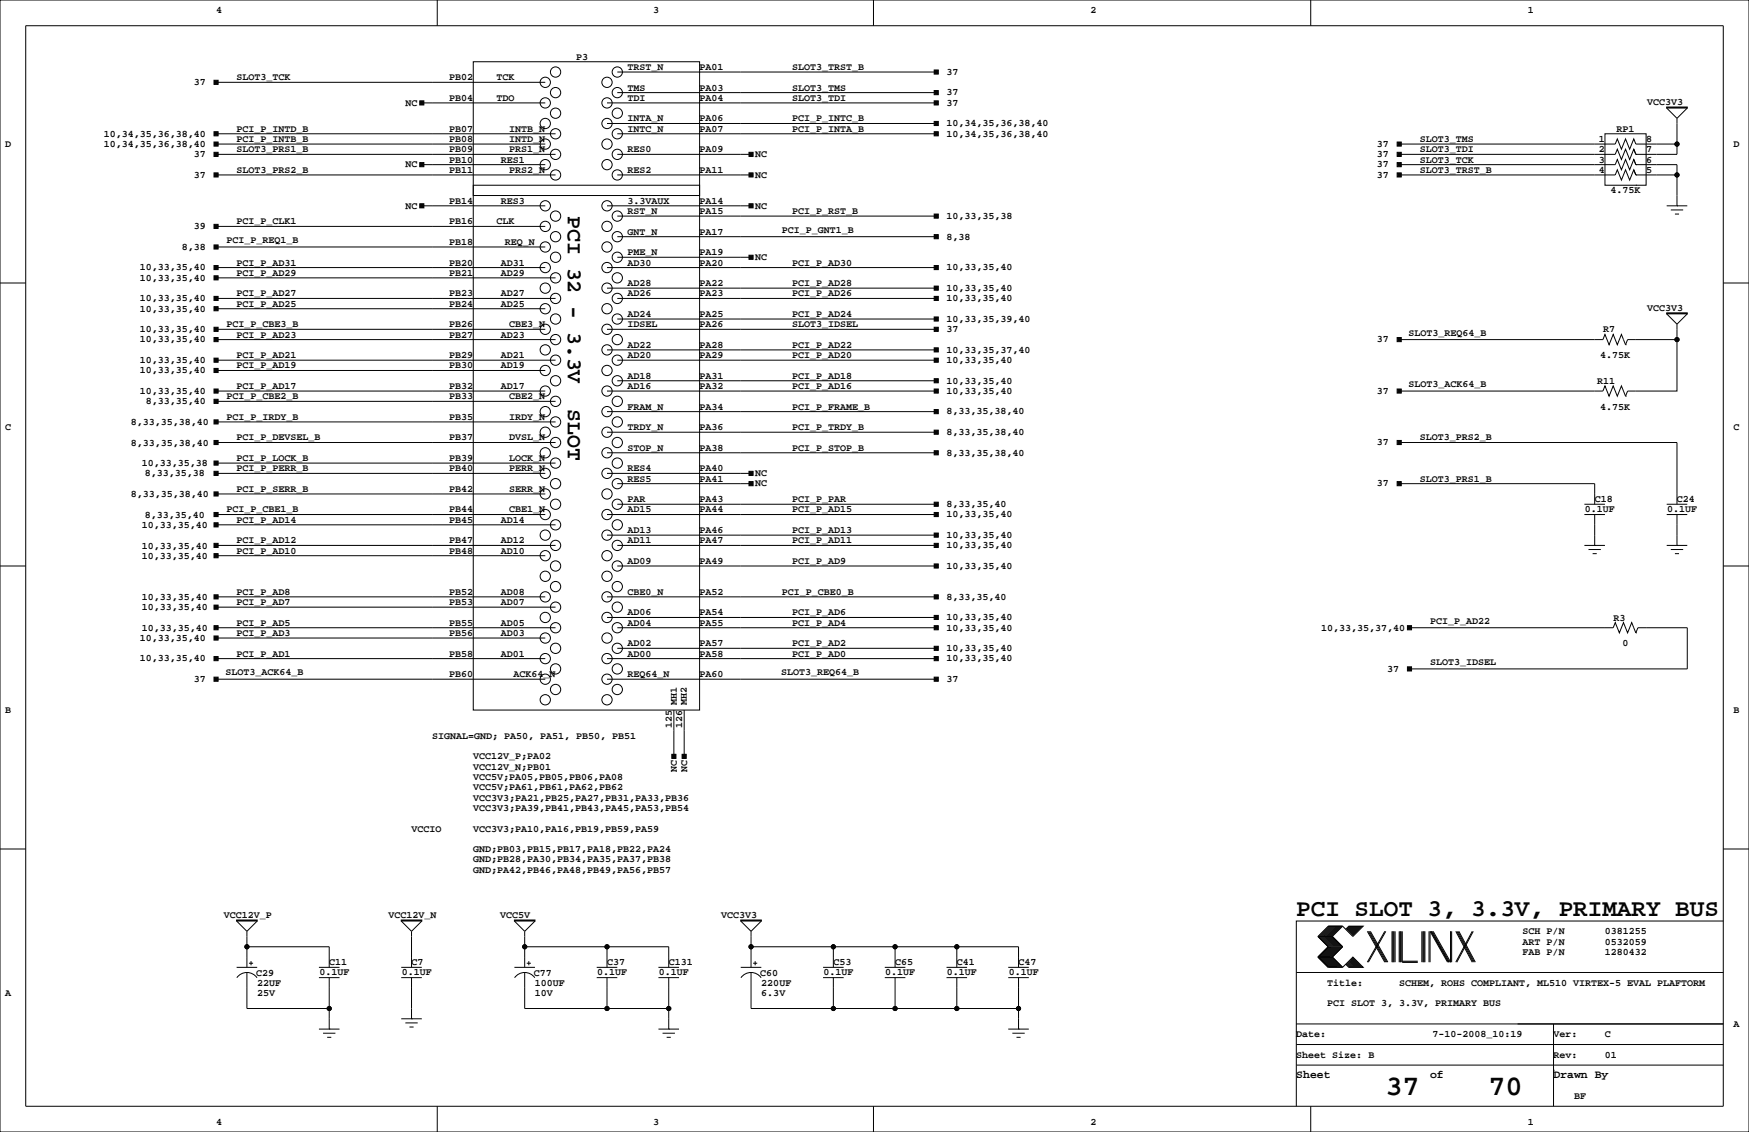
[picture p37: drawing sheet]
<svg xmlns="http://www.w3.org/2000/svg" width="432mm" height="279mm" viewBox="0 0 432 279" stroke-linecap="round" stroke-linejoin="round" font-family="sans-serif">
<defs><g id="words">
<g font-size="7.1">
<text x="342.1" y="270.3">37</text>
<text x="367.5" y="270.3">70</text>
</g>
<text font-size="6" x="320" y="226.1">PCI SLOT 3, 3.3V, PRIMARY BUS</text>
<g font-size="5.3">
<text x="140.2" y="53.3" transform="rotate(90 140.2 53.3)">PCI 32 - 3.3V</text>
<text x="140.2" y="101" transform="rotate(90 140.2 101)">SLOT</text>
</g>
<g font-size="2.8">
<text x="320" y="266.1">Sheet</text>
<text x="353.1" y="266.1">of</text>
<text x="383.5" y="266.1">Drawn By</text>
</g>
<g font-size="2.5">
<text x="53.3" y="3.3">4</text>
<text x="161.3" y="3.3">3</text>
<text x="269.2" y="3.3">2</text>
<text x="377.2" y="3.3">1</text>
<text x="142.2" y="14.7">P3</text>
<text x="154.9" y="17.3">TRST_N</text>
<text x="172.7" y="17.3">PA01</text>
<text x="195.6" y="17.3">SLOT3_TRST_B</text>
<text x="47.8" y="21">37</text>
<text x="58.4" y="19.8">SLOT3_TCK</text>
<text x="110.9" y="19.8">PB02</text>
<text x="122.6" y="19.8">TCK</text>
<text x="154.9" y="22.4">TMS</text>
<text x="172.7" y="22.4">PA03</text>
<text x="195.6" y="22.4">SLOT3_TMS</text>
<text x="233.7" y="18.5">37</text>
<text x="233.7" y="23.6">37</text>
<text x="100.1" y="26.1">NC</text>
<text x="110.9" y="24.9">PB04</text>
<text x="122.6" y="24.9">TDO</text>
<text x="154.9" y="30">INTA_N</text>
<text x="154.9" y="24.9">TDI</text>
<text x="172.7" y="30">PA06</text>
<text x="172.7" y="24.9">PA04</text>
<text x="195.6" y="30">PCI_P_INTC_B</text>
<text x="195.6" y="24.9">SLOT3_TDI</text>
<text x="233.7" y="26.1">37</text>
<text x="406.7" y="25.9">VCC3V3</text>
<text x="25.6" y="33.7">10,34,35,36,38,40</text>
<text x="58.4" y="35.1">PCI_P_INTB_B</text>
<text x="58.4" y="32.5">PCI_P_INTD_B</text>
<text x="110.9" y="32.5">PB07</text>
<text x="110.9" y="35.1">PB08</text>
<text x="125.7" y="32.5">INTB_N</text>
<text x="125.7" y="35.1">INTD_N</text>
<text x="154.9" y="32.5">INTC_N</text>
<text x="172.7" y="32.5">PA07</text>
<text x="195.6" y="32.5">PCI_P_INTA_B</text>
<text x="233.7" y="31.2">10,34,35,36,38,40</text>
<text x="233.7" y="33.7">10,34,35,36,38,40</text>
<text x="350.5" y="35.1">SLOT3_TMS</text>
<text x="394.8" y="35.1">1</text>
<text x="399.1" y="32.5">RP1</text>
<text x="406.4" y="35.1">8</text>
<text x="1.3" y="36.3">D</text>
<text x="25.6" y="36.3">10,34,35,36,38,40</text>
<text x="47.8" y="38.8">37</text>
<text x="58.4" y="37.6">SLOT3_PRS1_B</text>
<text x="100.1" y="41.3">NC</text>
<text x="110.9" y="40.1">PB10</text>
<text x="110.9" y="37.6">PB09</text>
<text x="123.6" y="40.1">RES1</text>
<text x="125.7" y="37.6">PRS1_N</text>
<text x="154.9" y="37.6">RES0</text>
<text x="172.7" y="37.6">PA09</text>
<text x="186.5" y="38.8">NC</text>
<text x="339.9" y="38.8">37</text>
<text x="339.9" y="36.3">37</text>
<text x="339.9" y="41.3">37</text>
<text x="350.5" y="37.6">SLOT3_TDI</text>
<text x="350.5" y="40.1">SLOT3_TCK</text>
<text x="394.8" y="37.6">2</text>
<text x="394.8" y="40.1">3</text>
<text x="406.4" y="37.6">7</text>
<text x="406.4" y="40.1">6</text>
<text x="428" y="36.3">D</text>
<text x="47.8" y="43.9">37</text>
<text x="58.4" y="42.7">SLOT3_PRS2_B</text>
<text x="110.9" y="42.7">PB11</text>
<text x="125.7" y="42.7">PRS2_N</text>
<text x="154.9" y="42.7">RES2</text>
<text x="172.7" y="42.7">PA11</text>
<text x="186.5" y="43.9">NC</text>
<text x="339.9" y="43.9">37</text>
<text x="350.5" y="42.7">SLOT3_TRST_B</text>
<text x="394.8" y="42.7">4</text>
<text x="397.6" y="47.8">4.75K</text>
<text x="406.4" y="42.7">5</text>
<text x="100.1" y="51.5">NC</text>
<text x="110.9" y="50.3">PB14</text>
<text x="123.6" y="50.3">RES3</text>
<text x="154.9" y="50.3">3.3VAUX</text>
<text x="154.9" y="52.8">RST_N</text>
<text x="172.7" y="50.3">PA14</text>
<text x="172.7" y="52.8">PA15</text>
<text x="186.5" y="51.5">NC</text>
<text x="195.6" y="52.8">PCI_P_RST_B</text>
<text x="47.8" y="56.6">39</text>
<text x="58.4" y="55.4">PCI_P_CLK1</text>
<text x="110.9" y="55.4">PB16</text>
<text x="122.6" y="55.4">CLK</text>
<text x="154.9" y="57.9">GNT_N</text>
<text x="172.7" y="57.9">PA17</text>
<text x="193" y="57.5">PCI_P_GNT1_B</text>
<text x="233.7" y="54">10,33,35,38</text>
<text x="233.7" y="59.1">8,38</text>
<text x="44.9" y="61.7">8,38</text>
<text x="55.9" y="60">PCI_P_REQ1_B</text>
<text x="58.4" y="65.5">PCI_P_AD31</text>
<text x="110.9" y="65.5">PB20</text>
<text x="110.9" y="60.5">PB18</text>
<text x="123.6" y="65.5">AD31</text>
<text x="124.7" y="60.5">REQ_N</text>
<text x="154.9" y="63">PME_N</text>
<text x="154.9" y="65.5">AD30</text>
<text x="172.7" y="63">PA19</text>
<text x="172.7" y="65.5">PA20</text>
<text x="186.5" y="64.2">NC</text>
<text x="195.6" y="65.5">PCI_P_AD30</text>
<text x="34.5" y="69.3">10,33,35,40</text>
<text x="34.5" y="66.7">10,33,35,40</text>
<text x="58.4" y="68.1">PCI_P_AD29</text>
<text x="110.9" y="68.1">PB21</text>
<text x="123.6" y="68.1">AD29</text>
<text x="154.9" y="70.6">AD28</text>
<text x="172.7" y="70.6">PA22</text>
<text x="195.6" y="70.6">PCI_P_AD28</text>
<text x="233.7" y="66.7">10,33,35,40</text>
<text x="233.7" y="71.8">10,33,35,40</text>
<text x="34.5" y="76.9">10,33,35,40</text>
<text x="34.5" y="74.4">10,33,35,40</text>
<text x="58.4" y="75.7">PCI_P_AD25</text>
<text x="58.4" y="73.2">PCI_P_AD27</text>
<text x="110.9" y="75.7">PB24</text>
<text x="110.9" y="73.2">PB23</text>
<text x="123.6" y="75.7">AD25</text>
<text x="123.6" y="73.2">AD27</text>
<text x="154.9" y="73.2">AD26</text>
<text x="172.7" y="73.2">PA23</text>
<text x="195.6" y="73.2">PCI_P_AD26</text>
<text x="233.7" y="74.4">10,33,35,40</text>
<text x="406.7" y="76.7">VCC3V3</text>
<text x="34.5" y="82">10,33,35,40</text>
<text x="55.9" y="80.8">PCI_P_CBE3_B</text>
<text x="58.4" y="83.3">PCI_P_AD23</text>
<text x="110.9" y="83.3">PB27</text>
<text x="110.9" y="80.8">PB26</text>
<text x="123.6" y="83.3">AD23</text>
<text x="125.7" y="80.8">CBE3_N</text>
<text x="154.9" y="80.8">IDSEL</text>
<text x="154.9" y="78.2">AD24</text>
<text x="172.7" y="80.8">PA26</text>
<text x="172.7" y="78.2">PA25</text>
<text x="195.6" y="80.8">SLOT3_IDSEL</text>
<text x="195.6" y="78.2">PCI_P_AD24</text>
<text x="233.7" y="82">37</text>
<text x="233.7" y="79.4">10,33,35,39,40</text>
<text x="347.8" y="82.9">SLOT3_REQ64_B</text>
<text x="395.8" y="82">R7</text>
<text x="34.5" y="89.6">10,33,35,40</text>
<text x="34.5" y="84.5">10,33,35,40</text>
<text x="58.4" y="88.4">PCI_P_AD21</text>
<text x="110.9" y="88.4">PB29</text>
<text x="123.6" y="88.4">AD21</text>
<text x="154.9" y="88.4">AD20</text>
<text x="154.9" y="85.9">AD22</text>
<text x="172.7" y="88.4">PA29</text>
<text x="172.7" y="85.9">PA28</text>
<text x="195.6" y="85.9">PCI_P_AD22</text>
<text x="195.6" y="88.4">PCI_P_AD20</text>
<text x="233.7" y="87.1">10,33,35,37,40</text>
<text x="233.7" y="89.6">10,33,35,40</text>
<text x="339.9" y="84.5">37</text>
<text x="395.1" y="88.4">4.75K</text>
<text x="34.5" y="92.1">10,33,35,40</text>
<text x="58.4" y="90.9">PCI_P_AD19</text>
<text x="110.9" y="90.9">PB30</text>
<text x="123.6" y="90.9">AD19</text>
<text x="154.9" y="93.5">AD18</text>
<text x="172.7" y="93.5">PA31</text>
<text x="195.6" y="93.5">PCI_P_AD18</text>
<text x="233.7" y="94.7">10,33,35,40</text>
<text x="347.8" y="95.6">SLOT3_ACK64_B</text>
<text x="394.3" y="94.7">R11</text>
<text x="34.5" y="97.2">10,33,35,40</text>
<text x="36" y="99.8">8,33,35,40</text>
<text x="55.9" y="98.6">PCI_P_CBE2_B</text>
<text x="58.4" y="96">PCI_P_AD17</text>
<text x="110.9" y="98.6">PB33</text>
<text x="110.9" y="96">PB32</text>
<text x="123.6" y="96">AD17</text>
<text x="125.7" y="98.6">CBE2_N</text>
<text x="154.9" y="101.1">FRAM_N</text>
<text x="154.9" y="96">AD16</text>
<text x="172.7" y="101.1">PA34</text>
<text x="172.7" y="96">PA32</text>
<text x="195.6" y="96">PCI_P_AD16</text>
<text x="195.6" y="101.1">PCI_P_FRAME_B</text>
<text x="233.7" y="97.2">10,33,35,40</text>
<text x="339.9" y="97.2">37</text>
<text x="395.1" y="101.1">4.75K</text>
<text x="1.3" y="106.2">C</text>
<text x="32.3" y="104.9">8,33,35,38,40</text>
<text x="55.9" y="103.6">PCI_P_IRDY_B</text>
<text x="110.9" y="103.6">PB35</text>
<text x="125.7" y="103.6">IRDY_N</text>
<text x="154.9" y="106.2">TRDY_N</text>
<text x="172.7" y="106.2">PA36</text>
<text x="195.6" y="106.2">PCI_P_TRDY_B</text>
<text x="233.7" y="102.3">8,33,35,38,40</text>
<text x="233.7" y="107.4">8,33,35,38,40</text>
<text x="428" y="106.2">C</text>
<text x="32.3" y="110">8,33,35,38,40</text>
<text x="58.4" y="113.8">PCI_P_LOCK_B</text>
<text x="58.4" y="108.7">PCI_P_DEVSEL_B</text>
<text x="110.9" y="113.8">PB39</text>
<text x="110.9" y="108.7">PB37</text>
<text x="125.7" y="113.8">LOCK_N</text>
<text x="125.7" y="108.7">DVSL_N</text>
<text x="154.9" y="111.3">STOP_N</text>
<text x="172.7" y="111.3">PA38</text>
<text x="195.6" y="111.3">PCI_P_STOP_B</text>
<text x="233.7" y="112.5">8,33,35,38,40</text>
<text x="339.9" y="109.9">37</text>
<text x="350.5" y="108.7">SLOT3_PRS2_B</text>
<text x="35" y="115.1">10,33,35,38</text>
<text x="35.8" y="117.6">8,33,35,38</text>
<text x="58.4" y="116.3">PCI_P_PERR_B</text>
<text x="110.9" y="116.3">PB40</text>
<text x="125.7" y="116.3">PERR_N</text>
<text x="154.9" y="116.3">RES4</text>
<text x="154.9" y="118.9">RES5</text>
<text x="172.7" y="116.3">PA40</text>
<text x="172.7" y="118.9">PA41</text>
<text x="186.5" y="117.5">NC</text>
<text x="350.5" y="118.9">SLOT3_PRS1_B</text>
<text x="32.3" y="122.7">8,33,35,38,40</text>
<text x="58.4" y="121.4">PCI_P_SERR_B</text>
<text x="110.9" y="121.4">PB42</text>
<text x="125.7" y="121.4">SERR_N</text>
<text x="154.9" y="124">PAR</text>
<text x="172.7" y="124">PA43</text>
<text x="186.5" y="120.1">NC</text>
<text x="195.6" y="124">PCI_P_PAR</text>
<text x="233.7" y="125.2">8,33,35,40</text>
<text x="339.9" y="120.1">37</text>
<text x="393.7" y="123.9">C18</text>
<text x="414" y="123.9">C24</text>
<text x="35" y="130.3">10,33,35,40</text>
<text x="35.8" y="127.8">8,33,35,40</text>
<text x="55.9" y="126.5">PCI_P_CBE1_B</text>
<text x="58.4" y="129">PCI_P_AD14</text>
<text x="110.9" y="129">PB45</text>
<text x="110.9" y="126.5">PB44</text>
<text x="123.6" y="129">AD14</text>
<text x="125.7" y="126.5">CBE1_N</text>
<text x="154.9" y="131.6">AD13</text>
<text x="154.9" y="126.5">AD15</text>
<text x="172.7" y="131.6">PA46</text>
<text x="172.7" y="126.5">PA44</text>
<text x="195.6" y="126.5">PCI_P_AD15</text>
<text x="195.6" y="131.6">PCI_P_AD13</text>
<text x="233.7" y="127.7">10,33,35,40</text>
<text x="391.3" y="126.4">0.1UF</text>
<text x="411.6" y="126.4">0.1UF</text>
<text x="35" y="137.9">10,33,35,40</text>
<text x="35" y="135.4">10,33,35,40</text>
<text x="58.4" y="136.7">PCI_P_AD10</text>
<text x="58.4" y="134.1">PCI_P_AD12</text>
<text x="110.9" y="134.1">PB47</text>
<text x="110.9" y="136.7">PB48</text>
<text x="123.6" y="134.1">AD12</text>
<text x="123.6" y="136.7">AD10</text>
<text x="154.9" y="134.1">AD11</text>
<text x="172.7" y="134.1">PA47</text>
<text x="195.6" y="134.1">PCI_P_AD11</text>
<text x="233.7" y="132.8">10,33,35,40</text>
<text x="233.7" y="135.3">10,33,35,40</text>
<text x="154.9" y="139.2">AD09</text>
<text x="172.7" y="139.2">PA49</text>
<text x="195.6" y="139.2">PCI_P_AD9</text>
<text x="233.7" y="140.4">10,33,35,40</text>
<text x="35" y="148.1">10,33,35,40</text>
<text x="58.4" y="146.8">PCI_P_AD8</text>
<text x="58.4" y="149.4">PCI_P_AD7</text>
<text x="110.9" y="149.4">PB53</text>
<text x="110.9" y="146.8">PB52</text>
<text x="123.6" y="149.4">AD07</text>
<text x="123.6" y="146.8">AD08</text>
<text x="154.9" y="146.8">CBE0_N</text>
<text x="172.7" y="146.8">PA52</text>
<text x="193" y="146.8">PCI_P_CBE0_B</text>
<text x="233.7" y="148">8,33,35,40</text>
<text x="35" y="155.7">10,33,35,40</text>
<text x="35" y="150.6">10,33,35,40</text>
<text x="58.4" y="154.4">PCI_P_AD5</text>
<text x="110.9" y="154.4">PB55</text>
<text x="123.6" y="154.4">AD05</text>
<text x="154.9" y="154.4">AD04</text>
<text x="154.9" y="151.9">AD06</text>
<text x="172.7" y="154.4">PA55</text>
<text x="172.7" y="151.9">PA54</text>
<text x="195.6" y="151.9">PCI_P_AD6</text>
<text x="195.6" y="154.4">PCI_P_AD4</text>
<text x="233.7" y="153.1">10,33,35,40</text>
<text x="233.7" y="155.6">10,33,35,40</text>
<text x="326.2" y="155.7">10,33,35,37,40</text>
<text x="353.1" y="154">PCI_P_AD22</text>
<text x="398.4" y="153.2">R3</text>
<text x="34.5" y="158.2">10,33,35,40</text>
<text x="58.4" y="157">PCI_P_AD3</text>
<text x="110.9" y="157">PB56</text>
<text x="123.6" y="157">AD03</text>
<text x="154.9" y="159.5">AD02</text>
<text x="172.7" y="159.5">PA57</text>
<text x="195.6" y="159.5">PCI_P_AD2</text>
<text x="233.7" y="160.7">10,33,35,40</text>
<text x="400.6" y="159.5">0</text>
<text x="34.5" y="163.3">10,33,35,40</text>
<text x="55.7" y="166.7">SLOT3_ACK64_B</text>
<text x="58.4" y="162.1">PCI_P_AD1</text>
<text x="110.9" y="167.1">PB60</text>
<text x="110.9" y="162.1">PB58</text>
<text x="123.6" y="162.1">AD01</text>
<text x="126.8" y="167.1">ACK64_N</text>
<text x="154.9" y="162.1">AD00</text>
<text x="154.9" y="167.1">REQ64_N</text>
<text x="172.7" y="162.1">PA58</text>
<text x="172.7" y="167.1">PA60</text>
<text x="192.8" y="166.7">SLOT3_REQ64_B</text>
<text x="195.6" y="162.1">PCI_P_AD0</text>
<text x="233.7" y="163.3">10,33,35,40</text>
<text x="342.5" y="165.8">37</text>
<text x="353.1" y="164.2">SLOT3_IDSEL</text>
<text x="47.8" y="168.3">37</text>
<text x="167.1" y="174" transform="rotate(-90 167.1 174)">MH1</text>
<text x="169.6" y="174" transform="rotate(-90 169.6 174)">MH2</text>
<text x="233.7" y="168.3">37</text>
<text x="1.3" y="176">B</text>
<text x="165.9" y="179.7" transform="rotate(-90 165.9 179.7)">125</text>
<text x="168.4" y="179.7" transform="rotate(-90 168.4 179.7)">126</text>
<text x="428" y="176">B</text>
<text x="106.7" y="182.4">SIGNAL=GND; PA50, PA51, PB50, PB51</text>
<text x="116.8" y="187.5">VCC12V_P;PA02</text>
<text x="116.8" y="190">VCC12V_N;PB01</text>
<text x="167.1" y="190.5" transform="rotate(-90 167.1 190.5)">NC</text>
<text x="169.7" y="190.5" transform="rotate(-90 169.7 190.5)">NC</text>
<text x="116.8" y="192.5">VCC5V;PA05,PB05,PB06,PA08</text>
<text x="116.8" y="195.1">VCC5V;PA61,PB61,PA62,PB62</text>
<text x="116.8" y="197.6">VCC3V3;PA21,PB25,PA27,PB31,PA33,PB36</text>
<text x="116.8" y="200.2">VCC3V3;PA39,PB41,PB43,PA45,PA53,PB54</text>
<text x="101.6" y="205.2">VCCIO</text>
<text x="116.8" y="205.2">VCC3V3;PA10,PA16,PB19,PB59,PA59</text>
<text x="116.8" y="212.9">GND;PB28,PA30,PB34,PA35,PA37,PB38</text>
<text x="116.8" y="215.4">GND;PA42,PB46,PA48,PB49,PA56,PB57</text>
<text x="116.8" y="210.3">GND;PB03,PB15,PB17,PA18,PB22,PA24</text>
<text x="55.3" y="226.6">VCC12V_P</text>
<text x="95.9" y="226.6">VCC12V_N</text>
<text x="123.4" y="226.6">VCC5V</text>
<text x="178.1" y="226.6">VCC3V3</text>
<text x="375.9" y="230.6">SCH P/N</text>
<text x="375.9" y="233.2">ART P/N</text>
<text x="396.2" y="230.6">0381255</text>
<text x="396.2" y="233.2">0532059</text>
<text x="81.3" y="238.2">C11</text>
<text x="101.6" y="238.2">C7</text>
<text x="149.9" y="238.2">C37</text>
<text x="165.1" y="238.2">C131</text>
<text x="205.7" y="238.2">C53</text>
<text x="221" y="238.2">C65</text>
<text x="236.2" y="238.2">C41</text>
<text x="251.5" y="238.2">C47</text>
<text x="375.9" y="235.7">FAB P/N</text>
<text x="396.2" y="235.7">1280432</text>
<text x="1.3" y="245.9">A</text>
<text x="63.2" y="240.8">C29</text>
<text x="63.5" y="243.3">22UF</text>
<text x="63.5" y="245.9">25V</text>
<text x="78.8" y="240.7">0.1UF</text>
<text x="99.2" y="240.7">0.1UF</text>
<text x="131.8" y="240.8">C77</text>
<text x="132.1" y="243.3">100UF</text>
<text x="132.1" y="245.9">10V</text>
<text x="147.4" y="240.7">0.1UF</text>
<text x="162.7" y="240.7">0.1UF</text>
<text x="187.7" y="240.8">C60</text>
<text x="188" y="243.3">220UF</text>
<text x="188" y="245.9">6.3V</text>
<text x="203.3" y="240.7">0.1UF</text>
<text x="218.5" y="240.7">0.1UF</text>
<text x="233.8" y="240.7">0.1UF</text>
<text x="249" y="240.7">0.1UF</text>
<text x="327.7" y="243.3">Title:</text>
<text x="345.4" y="243.3">SCHEM, ROHS COMPLIANT, ML510 VIRTEX-5 EVAL PLAFTORM</text>
<text x="327.7" y="248.4">PCI SLOT 3, 3.3V, PRIMARY BUS</text>
<text x="320" y="256">Date:</text>
<text x="353.7" y="256">7-10-2008_10:19</text>
<text x="383.5" y="256">Ver:</text>
<text x="396.2" y="256">C</text>
<text x="428" y="253.5">A</text>
<text x="320" y="261.1">Sheet Size: B</text>
<text x="383.5" y="261.1">Rev:</text>
<text x="396.2" y="261.1">01</text>
<text x="388.6" y="271.3">BF</text>
<text x="53.3" y="277.6">4</text>
<text x="161.3" y="277.6">3</text>
<text x="269.2" y="277.6">2</text>
<text x="377.2" y="277.6">1</text>
</g>
</g></defs>
<g fill="none" stroke="#000" stroke-width=".25">
<path d="M0 0h431.8v279.4h-431.8zM6.3 6.3h419.1v266.7h-419zM107.9 0v6.3M116.8 15.2h55.9v160.1h-55.9zM152.4 17.8h78.7M215.6 0v6.3M323.6 0v6.3M53.3 38.1h83.9M53.3 33h83.9M53.3 20.3h81.3M53.3 35.6h81.3M104.1 25.4h30.5"/>
<path d="M149.9 25.4h81.2M149.9 30.5h81.2M152.4 38.1h33M152.4 33h78.7M152.4 22.9h78.7M345.4 35.6h53.4l.5-1.3 1 2.5 1-2.5 1 2.5 1.1-2.5 .5 1.3h10.1M345.4 38.1h53.4l.5-1.3 1 2.6 1-2.6 1 2.6 1.1-2.6 .5 1.3M396.2 33h10.2v12.7h-10.2zM403.4 36.8l.5 1.3M403.4 39.4l.5 1.2M403.9 38.1h.1M411.5 26.7l2.5 2.5"/>
<path d="M411.5 26.4h5.1v.3h-5.1zM414 29.2v8.9h-10.1M416.6 26.7l-2.6 2.5M53.3 43.2h83.9M53.3 55.9h81.3M104.1 50.8h30.5M104.1 40.6h30.5M116.8 45.7h55.9v2.6h-55.9zM149.9 50.8h35.5M152.4 58.4h78.7M152.4 53.3h78.7M152.4 43.2h33"/>
<path d="M345.4 43.2h53.4l.5-1.3 1 2.6 1-2.6 1 2.6 1.1-2.6 .5 1.3M345.4 40.6h53.4l.5-1.2 1 2.5 1-2.5 1 2.5 1.1-2.5 .5 1.2M403.4 41.9l.5 1.3M403.9 43.2h10.1M403.9 40.6h10.1v10.2M403.9 40.6h.1M403.9 43.2h.1M403.9 45.7h.1M411.5 50.8h5.1M412.5 51.8h3M413.5 52.8h1M414 50.8h.1"/>
<path d="M0 69.8h6.3M53.3 73.7h83.9M53.3 66h81.3M53.3 61h81.3M53.3 68.6h83.9M53.3 76.2h81.3M149.9 71.1h81.2M149.9 66h81.2M152.4 78.7h78.7M152.4 73.7h78.7M152.4 63.5h33M411.5 77.5l2.5 2.5"/>
<path d="M411.5 77.2h5.1v.3h-5.1zM416.6 77.5l-2.6 2.5M425.4 69.8h6.4M53.3 96.5h81.3M53.3 88.9h83.9M53.3 81.3h81.3M53.3 83.8h83.9M53.3 91.4h81.3M53.3 99.1h83.9M149.9 96.5h81.2M149.9 86.4h81.2M149.9 81.3h81.2"/>
<path d="M152.4 94h78.7M152.4 88.9h78.7M345.4 96.5h50.3l.5-1.3 1.1 2.6 1-2.6 1 2.6 1-2.6 1 2.6M345.4 83.8h50.3l.5-1.3 1.1 2.6 1-2.6 1 2.6 1-2.6 1 2.6M401.3 97.8h.1M401.3 85.1h.1M414 80v16.5h-12.2l-.5 1.3M414 83.8h-12.2l-.5 1.3M53.3 116.8h81.3M53.3 109.2h83.9M53.3 104.1h83.9M53.3 114.3h83.9"/>
<path d="M149.9 116.8h35.5M149.9 111.8h81.2M149.9 106.7h81.2M149.9 101.6h81.2M152.4 119.4h33M345.4 119.4h48.3v5.1M345.4 109.2h68.6v15.3M0 139.7h6.3M53.3 134.6h83.9M53.3 127h81.3M53.3 121.9h81.3M53.3 129.5h83.9"/>
<path d="M53.3 137.2h81.3M149.9 132.1h81.2M149.9 127h81.2M152.4 139.7h78.7M152.4 134.6h78.7M152.4 124.5h78.7M391.2 134.6h5M391.2 124.5h5M391.2 127h5M392.2 135.6h3M393.2 136.7h1M393.7 134.6h.1"/>
<path d="M393.7 127v7.6M411.5 127h5.1M411.5 134.6h5.1M411.5 124.5h5.1M412.5 135.6h3M413.5 136.7h1M414 134.6h.1M414 127v7.6M425.4 139.7h6.4M53.3 154.9h83.9M53.3 147.3h81.3M53.3 149.9h83.9"/>
<path d="M53.3 157.5h81.3M149.9 152.4h81.2M149.9 147.3h81.2M152.4 154.9h78.7M348 154.9h50.3l.5-1.2 1 2.5 1-2.5 1 2.5 1-2.5 1.1 2.5M403.9 156.2l.5-1.3h12.2v10.2h-68.6M403.9 156.2h.1M53.3 167.6h81.3M53.3 162.6h81.3M149.9 167.6h81.2M149.9 162.6h81.2M152.4 160h78.7"/>
<path d="M166.4 175.3v11.4M168.9 175.3v11.4M0 209.5h6.3M425.4 209.5h6.4M58.4 227.3l2.6 2.6M58.4 227.1h5.1v.2h-5.1zM58.4 238.8h5.1M61 238.8v-5.1h20.3v5.1M61 229.9v3.8M61.5 237.7h1M62 237.2v1.1M63.5 227.3l-2.5 2.6"/>
<path d="M78.7 238.8h5.1M99.1 227.1h5v.2h-5zM99.1 227.3l2.5 2.6M99.1 238.8h5M101.6 229.9v8.9M104.1 227.3l-2.5 2.6M127 227.1h5.1v.2h-5.1zM127 238.8h5.1M127 227.3l2.5 2.6M129.5 238.8v-5.1h35.6v5.1M129.5 229.9v3.8M130 237.7h1.1"/>
<path d="M130.6 237.2v1.1M132.1 227.3l-2.6 2.6M147.3 238.8h5.1M149.9 233.7v5.1M162.6 238.8h5M182.9 227.3l2.5 2.6M182.9 227.1h5.1v.2h-5.1zM182.9 238.8h5.1M185.4 229.9v3.8M185.9 237.7h1M186.4 237.2v1.1M188 227.3l-2.6 2.6"/>
<path d="M203.2 238.8h5.1M205.7 233.7h-20.3v5.1M205.7 233.7h45.8v5.1M205.7 233.7v5.1M218.4 238.8h5.1M221 233.7v5.1M233.7 238.8h5.1M236.2 233.7v5.1M248.9 238.8h5.1M325.4 236.2h3.5M325.4 231.1h3.5M325.4 236.2l2.5 2.6h3.6"/>
<path d="M325.4 231.1l2.5 2.6-2.5 2.5M328.2 228.6l-2.6 2.5 2.6 2.6-2.6 2.5 2.6 2.6M328.4 228.6l-2.5 2.5 2.5 2.6-2.5 2.5 2.5 2.6M328.7 228.6l-2.6 2.5 2.6 2.6-2.6 2.5 2.6 2.6M328.9 231.1l2.6 2.6-2.6 2.5M328.9 236.2l2.6 2.6M328.9 228.6l-2.5 2.5 2.5 2.6-2.5 2.5 2.5 2.6M329.2 228.6l-2.6 2.5 2.6 2.6-2.6 2.5 2.6 2.6M329.4 228.6l-2.5 2.5 2.5 2.6-2.5 2.5 2.5 2.6M329.7 228.6l-2.5 2.5 2.5 2.6-2.5 2.5 2.5 2.6M329.9 228.6l-2.5 2.5 2.5 2.6-2.5 2.5 2.5 2.6M330.2 228.6l-2.5 2.5 2.5 2.6-2.5 2.5 2.5 2.6"/>
<path d="M330.5 228.6l-2.6 2.5 2.6 2.6-2.6 2.5 2.6 2.6M330.7 228.6l-2.5 2.5 2.5 2.6-2.5 2.5 2.5 2.6M331 228.6l-2.6 2.5 2.6 2.6-2.6 2.5 2.6 2.6M331.2 228.6l-2.5 2.5 2.5 2.6-2.5 2.5 2.5 2.6M331.5 228.6l2.5 2.5 2.6-2.5h-3.6l-.8 .8M331.5 228.6h-3.6l-2.5 2.5M331.5 228.6l-2.6 2.5M332.2 238l.8 .8h3.6l-2.6-2.6-2.5 2.6M332.5 237.7l1 1.1M332.5 238l.7 .8M332.7 237.5l1.3 1.3M332.7 237.7l1.1 1.1"/>
<path d="M333 237.2l1.5 1.6M333 237.5l1.3 1.3M333.2 228.6l-.7 .8M333.2 237l1.8 1.8M333.2 237.2l1.6 1.6M333.5 228.6l-1 1M333.5 236.7l2 2.1M333.5 237l1.8 1.8M333.8 228.6l-1.1 1M333.8 236.5l2.2 2.3M333.8 236.7l2 2.1M334 228.6l-1.3 1.3"/>
<path d="M334 236.5l2.3 2.3M334.3 228.6l-1.3 1.3M334.5 228.6l-1.5 1.5M334.8 228.6l-1.6 1.5M335 228.6l-1.8 1.8M335.3 228.6l-1.8 1.8M335.5 228.6l-2 2M335.8 228.6l-2 2M336 228.6l-2.2 2.3M336.3 228.6l-2.3 2.3M337.6 229.9l4.3 7.6M337.8 229.9l4.3 7.6"/>
<path d="M338.1 229.9l4.3 7.6M338.3 229.9l4.3 7.6M341.9 229.9l-4.3 7.6M342.1 229.9l-4.3 7.6M343.7 229.9v7.6M343.9 229.9v7.6M344.2 229.9v7.6M344.4 229.9v7.6M345.4 229.9v7.6M345.7 229.9v7.6M345.9 229.9v7.6M346.2 237.2h3.8"/>
<path d="M346.2 229.9v7.6h3.8M351 229.9v7.6M351.3 229.9v7.6M351.5 229.9v7.6M351.8 229.9v7.6M352.8 229.9v7.6M353.1 237.5v-7.6l4.3 7.6M353.3 229.9l4.3 7.6M353.6 229.9l4.3 7.6M353.8 229.9l4.3 7.6v-7.6M358.4 229.9v7.6M359.4 229.9l4.1 7.6"/>
<path d="M359.7 229.9l4 7.6M359.9 229.9l4.1 7.6M360.2 229.9l4 7.6M363.5 229.9l-4.1 7.6M363.7 229.9l-4 7.6M425.4 227.3h-105.4v35.6M58.5 241.3a3 3 0 0 1 5 0M61 240v8.9h20.3v-7.6M78.7 241.3h5.1M78.7 254h5.1M79.8 255h3M80.8 256h1"/>
<path d="M81.3 254h.1M81.3 248.9v5.1M99.1 241.3h5M99.1 251.5h5M100.1 252.5h3M101.1 253.5h1M101.6 251.5h.1M101.6 241.3v10.2M127 241.3a3 3 0 0 1 5 0M129.5 240v8.9h35.6M147.3 241.3h5.1M149.9 241.3v7.6"/>
<path d="M162.6 241.3h5M162.6 254h5M163.6 255h3M164.6 256h1M165.1 254h.1M165.1 241.3v12.7M182.9 241.3a3 3 0 0 1 5 0M185.4 240v8.9h20.3v-7.6M203.2 241.3h5.1M205.7 248.9h45.8M218.4 241.3h5.1M221 241.3v7.6"/>
<path d="M233.7 241.3h5.1M236.2 241.3v7.6M248.9 241.3h5.1M248.9 254h5.1M249.9 255h3.1M251 256h1M251.5 241.3v12.7M251.5 254h.1M320 257.8h105.4M320 252.7h105.4M320 240h105.4M383.5 252.7v20.3"/>
<path d="M107.9 273v6.4M215.6 273v6.4M320 262.9v10.1M320 262.9h105.4M323.6 273v6.4M383.5 264.2h.1"/>
<circle cx="137.2" cy="17.8" r="1.27"/>
<circle cx="152.4" cy="17.8" r="1.27"/>
<circle cx="134.6" cy="35.6" r="1.27"/>
<circle cx="134.6" cy="25.4" r="1.27"/>
<circle cx="134.6" cy="20.3" r="1.27"/>
<circle cx="134.6" cy="30.5" r="1.27"/>
<circle cx="137.2" cy="22.9" r="1.27"/>
<circle cx="137.2" cy="27.9" r="1.27"/>
<circle cx="137.2" cy="33" r="1.27"/>
<circle cx="137.2" cy="38.1" r="1.27"/>
<circle cx="149.9" cy="35.6" r="1.27"/>
<circle cx="149.9" cy="30.5" r="1.27"/>
<circle cx="149.9" cy="25.4" r="1.27"/>
<circle cx="149.9" cy="20.3" r="1.27"/>
<circle cx="152.4" cy="27.9" r="1.27"/>
<circle cx="152.4" cy="38.1" r="1.27"/>
<circle cx="152.4" cy="33" r="1.27"/>
<circle cx="152.4" cy="22.9" r="1.27"/>
<circle cx="414" cy="35.6" r=".51"/>
<circle cx="134.6" cy="40.6" r="1.27"/>
<circle cx="134.6" cy="55.9" r="1.27"/>
<circle cx="134.6" cy="50.8" r="1.27"/>
<circle cx="137.2" cy="58.4" r="1.27"/>
<circle cx="137.2" cy="53.3" r="1.27"/>
<circle cx="137.2" cy="43.2" r="1.27"/>
<circle cx="149.9" cy="50.8" r="1.27"/>
<circle cx="149.9" cy="55.9" r="1.27"/>
<circle cx="149.9" cy="40.6" r="1.27"/>
<circle cx="152.4" cy="58.4" r="1.27"/>
<circle cx="152.4" cy="43.2" r="1.27"/>
<circle cx="152.4" cy="53.3" r="1.27"/>
<circle cx="414" cy="43.2" r=".51"/>
<circle cx="134.6" cy="66" r="1.27"/>
<circle cx="134.6" cy="76.2" r="1.27"/>
<circle cx="134.6" cy="71.1" r="1.27"/>
<circle cx="134.6" cy="61" r="1.27"/>
<circle cx="137.2" cy="73.7" r="1.27"/>
<circle cx="137.2" cy="78.7" r="1.27"/>
<circle cx="137.2" cy="68.6" r="1.27"/>
<circle cx="137.2" cy="63.5" r="1.27"/>
<circle cx="149.9" cy="66" r="1.27"/>
<circle cx="149.9" cy="71.1" r="1.27"/>
<circle cx="149.9" cy="61" r="1.27"/>
<circle cx="149.9" cy="76.2" r="1.27"/>
<circle cx="152.4" cy="63.5" r="1.27"/>
<circle cx="152.4" cy="73.7" r="1.27"/>
<circle cx="152.4" cy="68.6" r="1.27"/>
<circle cx="152.4" cy="78.7" r="1.27"/>
<circle cx="134.6" cy="86.4" r="1.27"/>
<circle cx="134.6" cy="81.3" r="1.27"/>
<circle cx="134.6" cy="91.4" r="1.27"/>
<circle cx="134.6" cy="96.5" r="1.27"/>
<circle cx="137.2" cy="99.1" r="1.27"/>
<circle cx="137.2" cy="83.8" r="1.27"/>
<circle cx="137.2" cy="88.9" r="1.27"/>
<circle cx="137.2" cy="94" r="1.27"/>
<circle cx="149.9" cy="86.4" r="1.27"/>
<circle cx="149.9" cy="81.3" r="1.27"/>
<circle cx="149.9" cy="96.5" r="1.27"/>
<circle cx="149.9" cy="91.4" r="1.27"/>
<circle cx="152.4" cy="94" r="1.27"/>
<circle cx="152.4" cy="83.8" r="1.27"/>
<circle cx="152.4" cy="88.9" r="1.27"/>
<circle cx="152.4" cy="99.1" r="1.27"/>
<circle cx="414" cy="83.8" r=".51"/>
<circle cx="134.6" cy="106.7" r="1.27"/>
<circle cx="134.6" cy="111.8" r="1.27"/>
<circle cx="134.6" cy="116.8" r="1.27"/>
<circle cx="134.6" cy="101.6" r="1.27"/>
<circle cx="137.2" cy="114.3" r="1.27"/>
<circle cx="137.2" cy="119.4" r="1.27"/>
<circle cx="137.2" cy="109.2" r="1.27"/>
<circle cx="137.2" cy="104.1" r="1.27"/>
<circle cx="149.9" cy="106.7" r="1.27"/>
<circle cx="149.9" cy="101.6" r="1.27"/>
<circle cx="149.9" cy="116.8" r="1.27"/>
<circle cx="149.9" cy="111.8" r="1.27"/>
<circle cx="152.4" cy="114.3" r="1.27"/>
<circle cx="152.4" cy="109.2" r="1.27"/>
<circle cx="152.4" cy="119.4" r="1.27"/>
<circle cx="152.4" cy="104.1" r="1.27"/>
<circle cx="134.6" cy="132.1" r="1.27"/>
<circle cx="134.6" cy="121.9" r="1.27"/>
<circle cx="134.6" cy="137.2" r="1.27"/>
<circle cx="134.6" cy="127" r="1.27"/>
<circle cx="137.2" cy="129.5" r="1.27"/>
<circle cx="137.2" cy="139.7" r="1.27"/>
<circle cx="137.2" cy="134.6" r="1.27"/>
<circle cx="137.2" cy="124.5" r="1.27"/>
<circle cx="149.9" cy="132.1" r="1.27"/>
<circle cx="149.9" cy="137.2" r="1.27"/>
<circle cx="149.9" cy="121.9" r="1.27"/>
<circle cx="149.9" cy="127" r="1.27"/>
<circle cx="152.4" cy="124.5" r="1.27"/>
<circle cx="152.4" cy="139.7" r="1.27"/>
<circle cx="152.4" cy="129.5" r="1.27"/>
<circle cx="152.4" cy="134.6" r="1.27"/>
<circle cx="134.6" cy="157.5" r="1.27"/>
<circle cx="134.6" cy="142.2" r="1.27"/>
<circle cx="134.6" cy="147.3" r="1.27"/>
<circle cx="134.6" cy="152.4" r="1.27"/>
<circle cx="137.2" cy="144.8" r="1.27"/>
<circle cx="137.2" cy="149.9" r="1.27"/>
<circle cx="137.2" cy="154.9" r="1.27"/>
<circle cx="149.9" cy="152.4" r="1.27"/>
<circle cx="149.9" cy="147.3" r="1.27"/>
<circle cx="149.9" cy="157.5" r="1.27"/>
<circle cx="149.9" cy="142.2" r="1.27"/>
<circle cx="152.4" cy="149.9" r="1.27"/>
<circle cx="152.4" cy="154.9" r="1.27"/>
<circle cx="152.4" cy="144.8" r="1.27"/>
<circle cx="134.6" cy="172.7" r="1.27"/>
<circle cx="134.6" cy="162.6" r="1.27"/>
<circle cx="134.6" cy="167.6" r="1.27"/>
<circle cx="137.2" cy="170.2" r="1.27"/>
<circle cx="137.2" cy="165.1" r="1.27"/>
<circle cx="137.2" cy="160" r="1.27"/>
<circle cx="149.9" cy="162.6" r="1.27"/>
<circle cx="149.9" cy="167.6" r="1.27"/>
<circle cx="149.9" cy="172.7" r="1.27"/>
<circle cx="152.4" cy="170.2" r="1.27"/>
<circle cx="152.4" cy="165.1" r="1.27"/>
<circle cx="152.4" cy="160" r="1.27"/>
<circle cx="61" cy="233.7" r=".51"/>
<circle cx="129.5" cy="233.7" r=".51"/>
<circle cx="149.9" cy="233.7" r=".51"/>
<circle cx="185.4" cy="233.7" r=".51"/>
<circle cx="205.7" cy="233.7" r=".51"/>
<circle cx="221" cy="233.7" r=".51"/>
<circle cx="236.2" cy="233.7" r=".51"/>
<circle cx="81.3" cy="248.9" r=".51"/>
<circle cx="149.9" cy="248.9" r=".51"/>
<circle cx="165.1" cy="248.9" r=".51"/>
<circle cx="205.7" cy="248.9" r=".51"/>
<circle cx="221" cy="248.9" r=".51"/>
<circle cx="236.2" cy="248.9" r=".51"/>
<circle cx="251.5" cy="248.9" r=".51"/>
</g>
<g fill="#000" stroke="#000" stroke-width=".25">
<path d="M230.6 17.3h1v1h-1z" fill-rule="evenodd"/>
<path d="M52.8 19.8h1v1h-1z" fill-rule="evenodd"/>
<path d="M52.8 37.6h1v1h-1z" fill-rule="evenodd"/>
<path d="M52.8 32.5h1v1h-1z" fill-rule="evenodd"/>
<path d="M52.8 35.1h1v1h-1z" fill-rule="evenodd"/>
<path d="M103.6 24.9h1v1h-1z" fill-rule="evenodd"/>
<path d="M184.9 37.6h1v1h-1z" fill-rule="evenodd"/>
<path d="M230.6 24.9h1v1h-1z" fill-rule="evenodd"/>
<path d="M230.6 32.5h1v1h-1z" fill-rule="evenodd"/>
<path d="M230.6 22.4h1v1h-1z" fill-rule="evenodd"/>
<path d="M230.6 30h1v1h-1z" fill-rule="evenodd"/>
<path d="M344.9 35.1h1v1h-1z" fill-rule="evenodd"/>
<path d="M344.9 37.6h1v1h-1z" fill-rule="evenodd"/>
<path d="M52.8 42.7h1v1h-1z" fill-rule="evenodd"/>
<path d="M52.8 55.4h1v1h-1z" fill-rule="evenodd"/>
<path d="M103.6 40.1h1v1h-1z" fill-rule="evenodd"/>
<path d="M103.6 50.3h1v1h-1z" fill-rule="evenodd"/>
<path d="M184.9 50.3h1v1h-1z" fill-rule="evenodd"/>
<path d="M184.9 42.7h1v1h-1z" fill-rule="evenodd"/>
<path d="M230.6 57.9h1v1h-1z" fill-rule="evenodd"/>
<path d="M230.6 52.8h1v1h-1z" fill-rule="evenodd"/>
<path d="M344.9 42.7h1v1h-1z" fill-rule="evenodd"/>
<path d="M344.9 40.1h1v1h-1z" fill-rule="evenodd"/>
<path d="M52.8 60.5h1v1h-1z" fill-rule="evenodd"/>
<path d="M52.8 65.5h1v1h-1z" fill-rule="evenodd"/>
<path d="M52.8 68.1h1v1h-1z" fill-rule="evenodd"/>
<path d="M52.8 73.2h1v1h-1z" fill-rule="evenodd"/>
<path d="M52.8 75.7h1v1h-1z" fill-rule="evenodd"/>
<path d="M184.9 63h1v1h-1z" fill-rule="evenodd"/>
<path d="M230.6 78.2h1v1h-1z" fill-rule="evenodd"/>
<path d="M230.6 73.2h1v1h-1z" fill-rule="evenodd"/>
<path d="M230.6 70.6h1v1h-1z" fill-rule="evenodd"/>
<path d="M230.6 65.5h1v1h-1z" fill-rule="evenodd"/>
<path d="M52.8 80.8h1v1h-1z" fill-rule="evenodd"/>
<path d="M52.8 83.3h1v1h-1z" fill-rule="evenodd"/>
<path d="M52.8 88.4h1v1h-1z" fill-rule="evenodd"/>
<path d="M52.8 90.9h1v1h-1z" fill-rule="evenodd"/>
<path d="M52.8 96h1v1h-1z" fill-rule="evenodd"/>
<path d="M52.8 98.6h1v1h-1z" fill-rule="evenodd"/>
<path d="M230.6 96h1v1h-1z" fill-rule="evenodd"/>
<path d="M230.6 93.5h1v1h-1z" fill-rule="evenodd"/>
<path d="M230.6 88.4h1v1h-1z" fill-rule="evenodd"/>
<path d="M230.6 85.9h1v1h-1z" fill-rule="evenodd"/>
<path d="M230.6 80.8h1v1h-1z" fill-rule="evenodd"/>
<path d="M344.9 96h1v1h-1z" fill-rule="evenodd"/>
<path d="M344.9 83.3h1v1h-1z" fill-rule="evenodd"/>
<path d="M52.8 108.7h1v1h-1z" fill-rule="evenodd"/>
<path d="M52.8 103.6h1v1h-1z" fill-rule="evenodd"/>
<path d="M52.8 113.8h1v1h-1z" fill-rule="evenodd"/>
<path d="M52.8 116.3h1v1h-1z" fill-rule="evenodd"/>
<path d="M184.9 116.3h1v1h-1z" fill-rule="evenodd"/>
<path d="M184.9 118.9h1v1h-1z" fill-rule="evenodd"/>
<path d="M230.6 111.3h1v1h-1z" fill-rule="evenodd"/>
<path d="M230.6 106.2h1v1h-1z" fill-rule="evenodd"/>
<path d="M230.6 101.1h1v1h-1z" fill-rule="evenodd"/>
<path d="M344.9 108.7h1v1h-1z" fill-rule="evenodd"/>
<path d="M344.9 118.9h1v1h-1z" fill-rule="evenodd"/>
<path d="M52.8 121.4h1v1h-1z" fill-rule="evenodd"/>
<path d="M52.8 126.5h1v1h-1z" fill-rule="evenodd"/>
<path d="M52.8 129h1v1h-1z" fill-rule="evenodd"/>
<path d="M52.8 134.1h1v1h-1z" fill-rule="evenodd"/>
<path d="M52.8 136.7h1v1h-1z" fill-rule="evenodd"/>
<path d="M230.6 134.1h1v1h-1z" fill-rule="evenodd"/>
<path d="M230.6 131.6h1v1h-1z" fill-rule="evenodd"/>
<path d="M230.6 126.5h1v1h-1z" fill-rule="evenodd"/>
<path d="M230.6 124h1v1h-1z" fill-rule="evenodd"/>
<path d="M52.8 149.4h1v1h-1z" fill-rule="evenodd"/>
<path d="M52.8 154.4h1v1h-1z" fill-rule="evenodd"/>
<path d="M52.8 157h1v1h-1z" fill-rule="evenodd"/>
<path d="M52.8 146.8h1v1h-1z" fill-rule="evenodd"/>
<path d="M230.6 154.4h1v1h-1z" fill-rule="evenodd"/>
<path d="M230.6 151.9h1v1h-1z" fill-rule="evenodd"/>
<path d="M230.6 146.8h1v1h-1z" fill-rule="evenodd"/>
<path d="M230.6 139.2h1v1h-1z" fill-rule="evenodd"/>
<path d="M347.5 154.4h1v1h-1z" fill-rule="evenodd"/>
<path d="M52.8 167.1h1v1h-1z" fill-rule="evenodd"/>
<path d="M52.8 162.1h1v1h-1z" fill-rule="evenodd"/>
<path d="M230.6 159.5h1v1h-1z" fill-rule="evenodd"/>
<path d="M230.6 167.1h1v1h-1z" fill-rule="evenodd"/>
<path d="M230.6 162.1h1v1h-1z" fill-rule="evenodd"/>
<path d="M347.5 164.6h1v1h-1z" fill-rule="evenodd"/>
<path d="M165.9 186.2h1v1h-1z" fill-rule="evenodd"/>
<path d="M168.4 186.2h1v1h-1z" fill-rule="evenodd"/>
<circle cx="414" cy="35.6" r=".51"/>
<circle cx="414" cy="43.2" r=".51"/>
<circle cx="414" cy="83.8" r=".51"/>
<circle cx="61" cy="233.7" r=".51"/>
<circle cx="129.5" cy="233.7" r=".51"/>
<circle cx="149.9" cy="233.7" r=".51"/>
<circle cx="185.4" cy="233.7" r=".51"/>
<circle cx="205.7" cy="233.7" r=".51"/>
<circle cx="221" cy="233.7" r=".51"/>
<circle cx="236.2" cy="233.7" r=".51"/>
<circle cx="81.3" cy="248.9" r=".51"/>
<circle cx="149.9" cy="248.9" r=".51"/>
<circle cx="165.1" cy="248.9" r=".51"/>
<circle cx="205.7" cy="248.9" r=".51"/>
<circle cx="221" cy="248.9" r=".51"/>
<circle cx="236.2" cy="248.9" r=".51"/>
<circle cx="251.5" cy="248.9" r=".51"/>
</g>
<use href="#words"/>
</svg>
